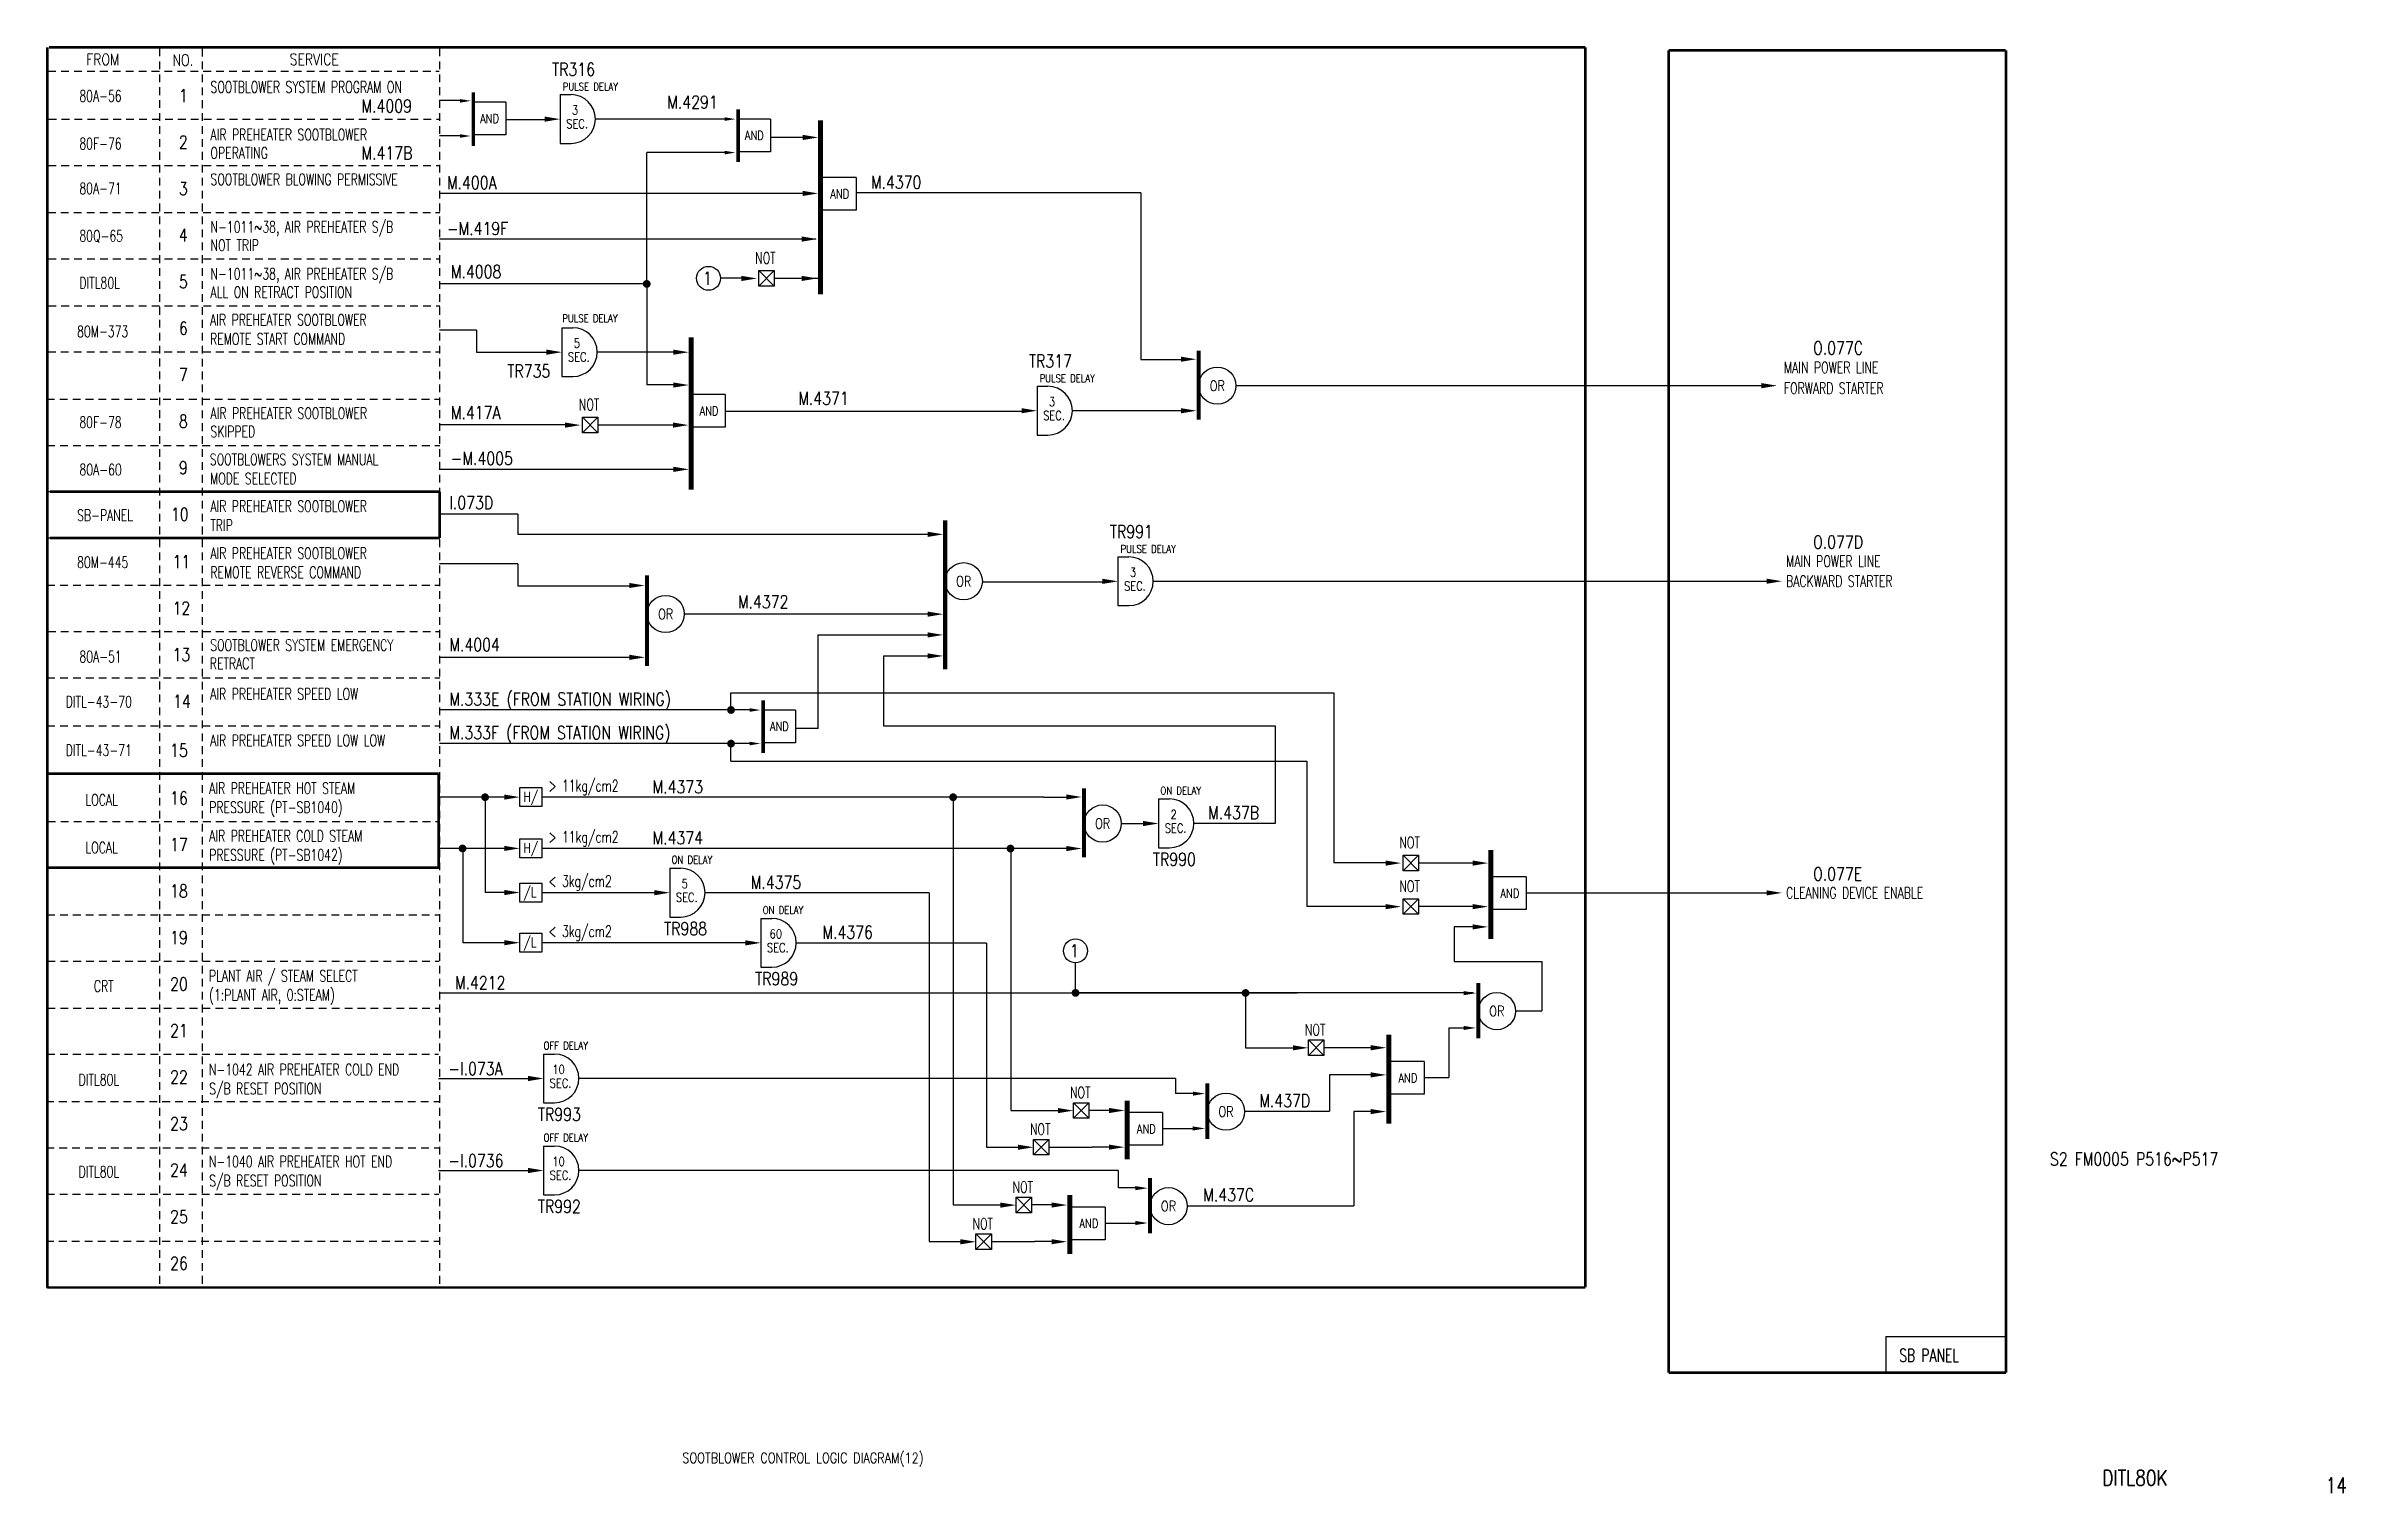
# Model space of a CAD drawing. Extents: x 16 to 461, y -301 to -21.
import ezdxf
from ezdxf.enums import TextEntityAlignment as Align

# ---------------------------------------------------------------- set-up
doc = ezdxf.new("R2010")
doc.units = 0
doc.header["$MEASUREMENT"] = 0
doc.linetypes.add('CENTER', pattern=[20, 8.8, -1, 0.4, -1, 8.8])
doc.linetypes.add('HIDDEN', pattern=[4, 1.5, -1, 1.5])
for name, color, linetype in [('CEN', 1, 'CENTER'), ('CON', 4, 'CONTINUOUS'), ('DCS', 7, 'CONTINUOUS'), ('HID', 2, 'HIDDEN')]:
    doc.layers.add(name, color=color, linetype=linetype)
doc.styles.add('ROMANS', font='romans', dxfattribs={"width": 0.8})

msp = doc.modelspace()

# ---------------------------------------------------------------- texts
at = {"layer": 'CON', "style": 'ROMANS', "width": 0.8}
for s, height, p in [('FROM', 2.2, (26.54, -23.71)), ('NO.', 2.2, (42.05, -23.83)), ('SERVICE', 2.2, (67.44, -23.7)), (' 1', 2.5, (41.43, -30.72)), ('PULSE DELAY', 1.5, (120.87, -29)), ('AND', 1.75, (101.37, -35.15)), ('SEC.', 1.75, (118.3, -36.18)), ('3', 1.75, (117.91, -33.52)), (' 2', 2.5, (41.43, -39.72)), ('AND', 1.75, (152.58, -38.42)), (' 3', 2.5, (41.43, -48.72)), ('AND', 1.75, (169.12, -49.72)), (' 4', 2.5, (41.43, -57.72)), (' 5', 2.5, (41.43, -66.72)), ('1', 2.5, (143.52, -66.05)), (' 6', 2.5, (41.43, -75.72)), ('PULSE DELAY', 1.5, (120.79, -73.81)), ('5', 1.75, (118.25, -78.62)), (' 7', 2.5, (41.43, -84.72)), ('SEC.', 1.75, (118.63, -81.28)), ('PULSE DELAY', 1.5, (213.13, -85.43)), ('OR', 2, (242.15, -86.85)), (' 8', 2.5, (41.43, -93.72)), ('AND', 1.75, (143.82, -91.72)), ('SEC.', 1.75, (210.57, -92.61)), ('3', 1.75, (210.18, -89.95)), (' 9', 2.5, (41.43, -102.72)), ('10', 2.5, (41.43, -111.72)), ('11', 2.5, (41.73, -120.89)), ('PULSE DELAY', 1.5, (228.79, -118.43)), ('OR', 2, (193.1, -124.69)), ('3', 1.75, (225.83, -122.96)), ('12', 2.5, (41.73, -129.89)), ('SEC.', 1.75, (226.22, -125.62)), ('OR', 2, (135.43, -131.03)), ('13', 2.5, (41.73, -138.89)), ('14', 2.5, (41.84, -147.94)), ('AND', 1.75, (157.43, -152.78)), ('15', 2.5, (41.27, -157.4)), ('ON DELAY', 1.5, (235.09, -165.2)), ('16', 2.5, (41.27, -166.64)), ('2', 1.75, (233.7, -169.81)), ('OR', 2, (219.97, -171.57)), ('SEC.', 1.75, (234.09, -172.47)), ('17', 2.5, (41.27, -175.64)), ('ON DELAY', 1.5, (140.52, -178.59)), ('5', 1.75, (139.13, -183.2)), ('18', 2.5, (41.27, -184.64)), ('SEC.', 1.75, (139.52, -185.86)), ('AND', 1.75, (298.75, -185.06)), ('ON DELAY', 1.5, (158.14, -188.31)), ('19', 2.5, (41.27, -193.64)), ('SEC.', 1.75, (157.13, -195.58)), ('60', 1.75, (156.74, -192.92)), ('1', 2.5, (214.5, -196.2)), ('20', 2.5, (41.27, -202.64)), ('OR', 2, (296.24, -207.87)), ('21', 2.5, (41.27, -211.64)), ('OFF DELAY', 1.5, (116.1, -214.55)), ('22', 2.5, (41.27, -220.64)), ('SEC.', 1.75, (115.1, -221.82)), ('10', 1.75, (114.71, -219.16)), ('AND', 1.75, (279.04, -220.79)), ('OR', 2, (243.84, -227.32)), ('23', 2.5, (41.27, -229.64)), ('AND', 1.75, (228.42, -230.66)), ('OFF DELAY', 1.5, (116.1, -232.36)), ('24', 2.5, (41.27, -238.64)), ('SEC.', 1.75, (115.1, -239.63)), ('10', 1.75, (114.71, -236.97)), ('OR', 2, (232.72, -245.61)), ('25', 2.5, (41.27, -247.67)), ('AND', 1.75, (217.3, -248.95)), ('26', 2.5, (41.27, -256.67))]:
    msp.add_text(s, height=height, dxfattribs=at).set_placement(p, align=Align.MIDDLE)
at = {"layer": 'CON', "style": 'ROMANS', "width": 0.7}
for s, height, p in [('80A-56', 2.2, (22, -32.55)), ('SOOTBLOWER SYSTEM PROGRAM ON', 2.2, (47.37, -30.81)), ('80F-76', 2.2, (22, -41.77)), ('AIR PREHEATER SOOTBLOWER', 2.2, (47.37, -40.02)), ('OPERATING', 2.2, (47.37, -43.57)), ('80A-71', 2.2, (22, -50.43)), ('SOOTBLOWER BLOWING PERMISSIVE', 2.2, (47.37, -48.68)), ('80Q-65', 2.2, (22, -59.62)), ('N-1011~38, AIR PREHEATER S/B', 2.2, (47.37, -57.88)), ('NOT TRIP', 2.2, (47.37, -61.42)), ('NOT', 2.2, (152.75, -63.9)), ('DITL80L', 2.2, (22, -68.71)), ('N-1011~38, AIR PREHEATER S/B', 2.2, (47.37, -66.96)), ('ALL ON RETRACT POSITION', 2.2, (47.37, -70.51)), ('80M-373', 2.2, (21.57, -78.12)), ('AIR PREHEATER SOOTBLOWER', 2.2, (47.29, -75.86)), ('REMOTE START COMMAND', 2.2, (47.29, -79.56)), ('MAIN POWER LINE', 2.2, (351.78, -85.1)), ('FORWARD STARTER', 2.2, (351.78, -89.1)), ('80F-78', 2.2, (22, -95.69)), ('AIR PREHEATER SOOTBLOWER', 2.2, (47.37, -93.94)), ('NOT', 2.2, (118.63, -92.28)), ('SKIPPED', 2.2, (47.37, -97.49)), ('80A-60', 2.2, (22.02, -104.85)), ('SOOTBLOWERS SYSTEM MANUAL', 2.2, (47.24, -102.88)), ('MODE SELECTED', 2.2, (47.28, -106.57)), ('SB-PANEL', 2.2, (21.57, -113.67)), ('AIR PREHEATER SOOTBLOWER', 2.2, (47.34, -111.93)), ('TRIP', 2.2, (47.34, -115.62)), ('80M-445', 2.2, (21.57, -122.78)), ('AIR PREHEATER SOOTBLOWER', 2.2, (47.34, -121.03)), ('MAIN POWER LINE', 2.2, (352.21, -122.59)), ('REMOTE REVERSE COMMAND', 2.2, (47.34, -124.72)), ('BACKWARD STARTER', 2.2, (352.2, -126.45)), ('SOOTBLOWER SYSTEM EMERGENCY', 2.2, (47.32, -138.8)), ('80A-51', 2.2, (22.01, -141.04)), ('RETRACT', 2.2, (47.24, -142.34)), ('AIR PREHEATER SPEED LOW', 2.2, (47.32, -148.26)), ('DITL-43-70', 2.2, (19.35, -149.76)), ('AIR PREHEATER SPEED LOW LOW', 2.2, (47.32, -157.24)), ('DITL-43-71', 2.2, (19.35, -159.16)), ('AIR PREHEATER HOT STEAM', 2.2, (47.12, -166.5)), ('LOCAL', 2.2, (23.17, -168.75)), ('PRESSURE (PT-SB1040)', 2.2, (47.12, -170.19)), ('AIR PREHEATER COLD STEAM', 2.2, (47.12, -175.72)), ('LOCAL', 2.2, (23.17, -177.98)), ('PRESSURE (PT-SB1042)', 2.2, (47.12, -179.41)), ('NOT', 2.2, (277.38, -177.02)), ('NOT', 2.2, (277.38, -185.46)), ('CLEANING DEVICE ENABLE', 2.2, (352.2, -186.76)), ('PLANT AIR / STEAM SELECT', 2.2, (47.07, -202.81)), ('CRT', 2.2, (24.81, -204.78)), ('(1:PLANT AIR, 0:STEAM)', 2.2, (47.12, -206.5)), ('NOT', 2.2, (259.11, -213.24)), ('DITL80L', 2.2, (21.85, -222.91)), ('S/B RESET POSITION', 2.2, (47.12, -224.63)), ('N-1042 AIR PREHEATER COLD END', 2.2, (47.07, -220.94)), ('NOT', 2.2, (213.66, -225.38)), ('NOT', 2.2, (205.92, -232.48)), ('DITL80L', 2.2, (21.85, -240.71)), ('S/B RESET POSITION', 2.2, (47.12, -242.43)), ('N-1040 AIR PREHEATER HOT END', 2.2, (47.07, -238.74)), ('NOT', 2.2, (202.54, -243.68)), ('NOT', 2.2, (194.8, -250.77)), ('SB PANEL', 2.5, (374.09, -276.46))]:
    msp.add_text(s, height=height, dxfattribs=at).set_placement(p, align=Align.BOTTOM_LEFT)
at = {"layer": 'CON', "lineweight": 9, "style": 'ROMANS', "width": 0.7}
for s, p in [('> 11kg/cm2', (112.73, -165.34)), ('> 11kg/cm2', (112.73, -175.26)), ('< 3kg/cm2', (112.73, -183.81)), ('< 3kg/cm2', (112.73, -193.52))]:
    msp.add_text(s, height=2.2, dxfattribs=at).set_placement(p)
at = {"layer": 'CON', "linetype": 'ByBlock', "style": 'ROMANS', "width": 0.8}
for s, p in [('H/', (107.9, -167.34)), ('H/', (107.9, -177.25)), ('/L', (107.9, -185.8)), ('/L', (107.9, -195.51))]:
    msp.add_text(s, height=1.9, dxfattribs=at).set_placement(p)
at = {"layer": 'CON', "lineweight": 9, "style": 'ROMANS', "width": 0.8}
msp.add_text('SOOTBLOWER CONTROL LOGIC DIAGRAM(12)', height=2, dxfattribs=at).set_placement((138.65, -294.33), align=Align.MIDDLE_LEFT)
for s, p in [('DITL80K', (413.37, -300.59)), ('14', (456.61, -302.02))]:
    msp.add_text(s, height=3, dxfattribs=at).set_placement(p, align=Align.BOTTOM_LEFT)
at = {"layer": 'DCS', "style": 'ROMANS', "width": 0.8}
for s, p in [('TR316', (113.45, -27.65)), ('M.4291', (135.73, -33.98)), ('M.4009', (76.57, -34.73)), ('M.417B', (76.57, -43.83)), ('M.400A', (93.11, -49.54)), ('M.4370', (175.14, -49.47)), ('-M.419F', (93.13, -58.43)), ('M.4008', (93.87, -66.76)), ('O.077C', (357.41, -81.56)), ('TR735', (104.8, -86.01)), ('TR317', (205.71, -84.08)), ('M.4371', (161.08, -91.27)), ('M.417A', (93.87, -94.05)), ('-M.4005', (93.87, -102.91)), ('I.073D', (93.58, -111.5)), ('TR991', (221.37, -117.09)), ('O.077D', (357.41, -119.12)), ('M.4372', (149.41, -130.67)), ('M.4004', (93.58, -138.98)), ('M.333E (FROM STATION WIRING)', (93.58, -149.5)), ('M.333F (FROM STATION WIRING)', (93.58, -156)), ('M.4373', (132.89, -166.47)), ('M.437B', (240.38, -171.46)), ('M.4374', (132.89, -176.34)), ('TR990', (229.69, -180.5)), ('M.4375', (151.88, -184.93)), ('O.077E', (357.41, -183.33)), ('TR988', (135.13, -193.9)), ('M.4376', (165.75, -194.6)), ('M.4212', (94.66, -204.37)), ('TR989', (152.74, -203.61)), ('-I.073A', (93.42, -221.01)), ('TR993', (110.7, -229.85)), ('M.437D', (250.27, -227.21)), ('-I.0736', (93.42, -238.81)), ('TR992', (110.7, -247.66)), ('M.437C', (239.43, -245.42))]:
    msp.add_text(s, height=2.5, dxfattribs=at).set_placement(p, align=Align.BOTTOM_LEFT)
at = {"layer": 'DCS', "lineweight": 15, "style": 'ROMANS', "width": 0.8}
msp.add_text('S2 FM0005 P516~P517', height=2.5, dxfattribs=at).set_placement((403.25, -238.49), align=Align.BOTTOM_LEFT)

# ---------------------------------------------------------------- blocks, each defined once
blk = doc.blocks.new('LEADER')
at = {"layer": 'CON'}
blk.add_solid([(0.85, -0.57), (0.85, -1.57), (3.85, -1.07)], dxfattribs=at)

# ---------------------------------------------------------------- linework, layer by layer
at = {"layer": 'CEN', "const_width": 0.5}
for points in [[(15.82, -21.4), (15.82, -261.35)], [(313.34, -21.36), (16.14, -21.36)], [(313.34, -21.36), (313.34, -261.35)], [(394.71, -21.93), (329.46, -21.93)], [(329.46, -21.93), (329.46, -277.83)], [(394.73, -277.83), (394.73, -21.93)], [(16.35, -107.36), (91.71, -107.35)], [(91.71, -116.3), (91.71, -107.35)], [(16.35, -116.32), (91.71, -116.3)], [(91.51, -161.93), (15.82, -161.93)], [(91.51, -180.13), (91.51, -161.93)], [(91.59, -180.13), (15.89, -180.13)], [(313.34, -261.35), (15.82, -261.35)], [(329.46, -277.83), (394.72, -277.83)]]:
    msp.add_lwpolyline(points, dxfattribs=at)
at = {"layer": 'CON'}
for p, q in [((115.03, -30.53), (117.13, -30.53)), ((115.03, -30.53), (115.03, -39.98)), ((96.63, -31.69), (91.68, -31.69)), ((104.52, -32), (98.17, -32)), ((104.52, -32), (104.52, -38.3)), ((104.53, -35.34), (113.3, -35.34)), ((147.5, -35.24), (121.86, -35.24)), ((155.73, -35.27), (149.39, -35.27)), ((155.73, -35.27), (155.73, -41.57)), ((96.54, -38.5), (91.68, -38.5)), ((104.52, -38.3), (98.17, -38.3)), ((115.03, -39.98), (117.13, -39.98)), ((163.33, -38.81), (155.73, -38.81)), ((147.45, -41.75), (131.77, -41.75)), ((131.77, -67.15), (131.77, -41.75)), ((155.73, -41.57), (149.39, -41.57)), ((172.27, -46.57), (165.93, -46.57)), ((172.27, -46.57), (172.27, -52.87)), ((163.49, -49.64), (91.68, -49.64)), ((172.27, -52.87), (165.93, -52.87)), ((227.35, -49.52), (172.26, -49.52)), ((227.35, -49.52), (227.35, -81.77)), ((164.51, -58.5), (91.68, -58.5)), ((151.26, -66.07), (146.05, -66.07)), ((153.45, -64.57), (156.45, -67.57)), ((156.45, -64.57), (153.45, -67.57)), ((153.45, -67.57), (153.45, -64.57)), ((153.45, -64.57), (156.45, -64.57)), ((156.45, -64.57), (156.45, -67.57)), ((165.2, -66.09), (156.45, -66.09)), ((131.77, -67.15), (91.68, -67.15)), ((131.77, -67.15), (131.77, -86.71)), ((156.45, -67.57), (153.45, -67.57)), ((115.36, -75.63), (117.46, -75.63)), ((115.36, -75.63), (115.36, -85.08)), ((98.81, -76.1), (91.68, -76.1)), ((98.81, -76.1), (98.81, -80.36)), ((98.81, -80.36), (113.36, -80.36)), ((137.2, -80.36), (122.23, -80.36)), ((227.35, -81.77), (236.51, -81.77)), ((115.36, -85.08), (117.46, -85.08)), ((137.2, -86.71), (131.77, -86.71)), ((146.97, -88.57), (140.63, -88.57)), ((146.97, -88.57), (146.97, -94.87)), ((207.29, -86.96), (209.39, -86.96)), ((207.29, -86.96), (207.29, -96.41)), ((245.75, -86.84), (348.78, -86.84)), ((119.33, -92.95), (122.33, -95.95)), ((122.33, -92.95), (119.33, -95.95)), ((119.33, -95.95), (119.33, -92.95)), ((119.33, -92.95), (122.33, -92.95)), ((122.33, -92.95), (122.33, -95.95)), ((146.97, -91.77), (195.4, -91.77)), ((195.4, -91.77), (205.56, -91.77)), ((236.13, -91.68), (214.12, -91.68)), ((117.15, -94.44), (91.75, -94.44)), ((122.33, -95.95), (119.33, -95.95)), ((138.22, -94.47), (122.32, -94.47)), ((146.97, -94.87), (140.63, -94.87)), ((207.29, -96.41), (209.39, -96.41)), ((138.08, -103.04), (91.68, -103.04)), ((106.83, -111.69), (91.69, -111.69)), ((106.83, -111.69), (106.83, -115.57)), ((106.83, -115.57), (187.83, -115.57)), ((222.94, -119.96), (225.04, -119.96)), ((222.94, -119.96), (222.94, -129.41)), ((106.83, -121.34), (91.69, -121.34)), ((106.83, -121.34), (106.83, -125.56)), ((106.83, -125.56), (129.79, -125.56)), ((196.72, -124.78), (221.14, -124.78)), ((229.77, -124.68), (349.83, -124.68)), ((139.06, -131.02), (187.83, -131.02)), ((222.94, -129.41), (225.04, -129.41)), ((164.95, -135.03), (187.83, -135.03)), ((164.95, -153.17), (164.95, -135.03)), ((129.41, -139.41), (91.68, -139.41)), ((177.59, -139.11), (187.83, -139.11)), ((177.59, -139.11), (177.59, -152.64)), ((148.07, -149.6), (148.07, -146.25)), ((148.07, -146.25), (264.68, -146.25)), ((264.68, -146.25), (264.68, -179.19)), ((152.7, -149.6), (91.68, -149.6)), ((160.58, -149.63), (154.23, -149.63)), ((160.58, -149.63), (160.58, -155.93)), ((164.95, -153.17), (160.57, -153.17)), ((177.59, -152.64), (253.32, -152.64)), ((253.32, -152.64), (253.32, -171.59)), ((145.58, -156.1), (91.68, -156.1)), ((152.46, -156.1), (145.58, -156.1)), ((148.07, -159.52), (148.07, -156.1)), ((148.07, -159.52), (259.48, -159.52)), ((160.58, -155.93), (154.23, -155.93)), ((259.48, -159.52), (259.48, -187.63)), ((105.71, -166.48), (91.51, -166.48)), ((100.53, -166.48), (100.53, -184.94)), ((208.6, -166.49), (111.47, -166.49)), ((191.06, -166.49), (191.06, -245.38)), ((208.6, -166.49), (214.33, -166.49)), ((230.81, -166.82), (230.81, -176.27)), ((230.81, -166.82), (232.91, -166.82)), ((223.57, -171.56), (228.87, -171.56)), ((253.32, -171.59), (237.63, -171.59)), ((105.82, -176.4), (91.51, -176.4)), ((96.17, -176.4), (96.17, -194.66)), ((209.27, -176.4), (111.47, -176.4)), ((202.18, -176.4), (202.18, -227.09)), ((213.95, -176.4), (209.27, -176.4)), ((230.81, -176.27), (232.91, -176.27)), ((278.09, -177.7), (281.09, -180.7)), ((281.09, -177.7), (278.09, -180.7)), ((278.09, -180.7), (278.09, -177.7)), ((278.09, -177.7), (281.09, -177.7)), ((281.09, -177.7), (281.09, -180.7)), ((136.24, -180.21), (136.24, -189.66)), ((136.24, -180.21), (138.34, -180.21)), ((275.9, -179.19), (264.68, -179.19)), ((281.09, -180.7), (278.09, -180.7)), ((292.83, -179.21), (281.09, -179.21)), ((301.9, -181.91), (295.55, -181.91)), ((301.9, -181.91), (301.9, -188.21)), ((105.79, -184.94), (100.53, -184.94)), ((134.84, -184.95), (111.46, -184.95)), ((186.39, -184.98), (143.07, -184.98)), ((186.39, -184.98), (186.39, -252.48)), ((278.09, -186.14), (281.09, -189.14)), ((281.09, -186.14), (278.09, -189.14)), ((278.09, -189.14), (278.09, -186.14)), ((278.09, -186.14), (281.09, -186.14)), ((281.09, -186.14), (281.09, -189.14)), ((301.9, -184.98), (306.66, -184.98)), ((306.66, -184.98), (349.41, -184.98)), ((136.24, -189.66), (138.34, -189.66)), ((153.86, -189.92), (153.86, -199.37)), ((153.86, -189.92), (155.96, -189.92)), ((275.9, -187.63), (259.48, -187.63)), ((281.09, -189.14), (278.09, -189.14)), ((292.83, -187.65), (281.09, -187.65)), ((301.9, -188.21), (295.55, -188.21)), ((105.36, -194.66), (96.17, -194.66)), ((152.47, -194.66), (111.46, -194.66)), ((197.51, -194.69), (160.68, -194.69)), ((197.51, -194.69), (197.51, -234.18)), ((288.01, -191.56), (288.01, -198.25)), ((293.03, -191.56), (288.01, -191.56)), ((153.86, -199.37), (155.96, -199.37)), ((214.72, -204.35), (214.72, -198.52)), ((288.01, -198.25), (304.91, -198.25)), ((304.91, -198.25), (304.91, -207.8)), ((91.68, -204.35), (257.59, -204.35)), ((291.63, -204.35), (214.09, -204.35)), ((247.64, -204.35), (247.64, -214.95)), ((299.84, -207.8), (304.91, -207.8)), ((259.78, -213.45), (262.78, -216.45)), ((262.78, -213.45), (259.78, -216.45)), ((259.78, -213.45), (262.78, -213.45)), ((259.78, -216.45), (259.78, -213.45)), ((262.78, -213.45), (262.78, -216.45)), ((286.95, -211.13), (291.4, -211.13)), ((286.95, -211.13), (286.95, -220.71)), ((111.82, -216.17), (111.82, -225.62)), ((111.82, -216.17), (113.92, -216.17)), ((247.64, -214.95), (258.09, -214.95)), ((262.78, -216.45), (259.78, -216.45)), ((273.13, -214.95), (262.78, -214.95)), ((282.19, -217.64), (275.85, -217.64)), ((282.19, -217.64), (282.19, -223.94)), ((91.51, -220.91), (109.88, -220.91)), ((234.06, -220.94), (118.64, -220.94)), ((234.06, -220.94), (234.06, -223.8)), ((273.13, -220.21), (263.87, -220.21)), ((263.87, -220.21), (263.87, -227.25)), ((282.19, -220.71), (286.95, -220.71)), ((111.82, -225.62), (113.92, -225.62)), ((214.33, -225.6), (217.33, -228.6)), ((217.33, -225.6), (214.33, -228.6)), ((214.33, -225.6), (217.33, -225.6)), ((214.33, -228.6), (214.33, -225.6)), ((217.33, -225.6), (217.33, -228.6)), ((238.49, -223.8), (234.06, -223.8)), ((282.19, -223.94), (275.85, -223.94)), ((202.18, -227.09), (212.64, -227.09)), ((217.33, -228.6), (214.33, -228.6)), ((222.5, -227.09), (217.33, -227.09)), ((231.57, -227.51), (225.22, -227.51)), ((231.57, -227.51), (231.57, -233.81)), ((231.57, -230.58), (238.99, -230.58)), ((247.44, -227.25), (263.87, -227.25)), ((273.32, -227.3), (268.54, -227.3)), ((268.54, -227.3), (268.54, -245.54)), ((111.82, -233.97), (111.82, -243.42)), ((111.82, -233.97), (113.92, -233.97)), ((197.51, -234.18), (204.9, -234.18)), ((206.59, -232.69), (209.59, -235.69)), ((209.59, -232.69), (206.59, -235.69)), ((206.59, -232.69), (209.59, -232.69)), ((206.59, -235.69), (206.59, -232.69)), ((209.59, -235.69), (206.59, -235.69)), ((209.57, -234.18), (217.92, -234.18)), ((209.59, -232.69), (209.59, -235.69)), ((222.69, -234.18), (217.92, -234.18)), ((231.57, -233.81), (225.22, -233.81)), ((91.51, -238.71), (109.88, -238.71)), ((222.95, -238.74), (118.64, -238.74)), ((222.95, -238.74), (222.95, -242.09)), ((111.82, -243.42), (113.92, -243.42)), ((203.21, -243.89), (206.21, -246.89)), ((206.21, -243.89), (203.21, -246.89)), ((203.21, -243.89), (206.21, -243.89)), ((203.21, -246.89), (203.21, -243.89)), ((206.21, -243.89), (206.21, -246.89)), ((227.37, -242.09), (222.95, -242.09)), ((191.06, -245.38), (201.52, -245.38)), ((206.21, -246.89), (203.21, -246.89)), ((211.38, -245.38), (206.21, -245.38)), ((220.45, -245.8), (214.1, -245.8)), ((220.45, -245.8), (220.45, -252.1)), ((220.45, -248.87), (227.87, -248.87)), ((236.32, -245.54), (268.54, -245.54)), ((186.39, -252.48), (193.78, -252.48)), ((195.47, -250.98), (198.47, -253.98)), ((198.47, -250.98), (195.47, -253.98)), ((195.47, -250.98), (198.47, -250.98)), ((195.47, -253.98), (195.47, -250.98)), ((198.45, -252.48), (206.8, -252.48)), ((198.47, -250.98), (198.47, -253.98)), ((211.57, -252.48), (206.8, -252.48)), ((220.45, -252.1), (214.1, -252.1)), ((198.47, -253.98), (195.47, -253.98)), ((371.5, -270.82), (371.5, -277.78)), ((371.5, -270.82), (394.65, -270.82))]:
    msp.add_line(p, q, dxfattribs=at)
for points, const_width in [([(98.22, -30.06), (98.22, -40.49)], 0.7), ([(149.43, -33.37), (149.43, -43.55)], 0.7), ([(165.4, -35.49), (165.4, -69.18)], 1), ([(140.36, -77.49), (140.36, -106.99)], 1), ([(238.55, -80.04), (238.55, -93.41)], 0.8), ([(189.5, -112.91), (189.5, -141.72)], 0.8), ([(131.83, -123.56), (131.83, -141.09)], 0.8), ([(154.28, -147.73), (154.28, -157.91)], 0.7), ([(216.37, -164.76), (216.37, -178.14)], 0.8), ([(295.06, -176.68), (295.06, -193.94)], 1), ([(292.64, -202.4), (292.64, -213.15)], 0.8), ([(275.35, -212.42), (275.35, -229.67)], 1), ([(240.24, -221.85), (240.24, -232.6)], 0.8), ([(224.72, -225.17), (224.72, -236.56)], 1), ([(229.12, -240.14), (229.12, -250.89)], 0.8), ([(213.61, -243.46), (213.61, -254.85)], 1)]:
    msp.add_lwpolyline(points, dxfattribs=dict(at, const_width=const_width))
at = {"layer": 'CON', "const_width": 0.75}
for points in [[(131.4, -67.15, 1), (132.15, -67.15, 1)], [(147.7, -149.6, 1), (148.45, -149.6, 1)], [(147.7, -156.1, 1), (148.45, -156.1, 1)], [(100.12, -166.48, 1), (100.87, -166.48, 1)], [(190.67, -166.48, 1), (191.42, -166.48, 1)], [(95.76, -176.4, 1), (96.51, -176.4, 1)], [(201.77, -176.41, 1), (202.52, -176.41, 1)], [(214.35, -204.34, 1), (215.1, -204.34, 1)], [(247.24, -204.36, 1), (247.99, -204.36, 1)]]:
    msp.add_lwpolyline(points, format="xyb", close=True, dxfattribs=at)
at = {"layer": 'CON'}
for points in [[(107.2, -164.62), (111.47, -164.62), (111.47, -168.3), (107.2, -168.3)], [(107.2, -174.54), (111.47, -174.54), (111.47, -178.21), (107.2, -178.21)], [(107.2, -183.08), (111.47, -183.08), (111.47, -186.76), (107.2, -186.76)], [(107.2, -192.8), (111.47, -192.8), (111.47, -196.47), (107.2, -196.47)]]:
    msp.add_lwpolyline(points, close=True, dxfattribs=at)
for centre, radius in [((143.73, -66.07), 2.32), ((242.15, -86.85), 3.6), ((193.1, -124.69), 3.6), ((135.43, -131.03), 3.6), ((219.97, -171.57), 3.6), ((214.71, -196.21), 2.32), ((296.24, -207.87), 3.6), ((243.84, -227.32), 3.6), ((232.72, -245.61), 3.6)]:
    msp.add_circle(centre, radius, dxfattribs=at)
for centre in [(117.13, -35.25), (117.46, -80.35), (209.39, -91.68), (225.04, -124.69), (232.91, -171.54), (138.34, -184.94), (155.96, -194.65), (113.92, -220.89), (113.92, -238.7)]:
    msp.add_arc(centre, 4.72, 270, 90, dxfattribs=at)
for points in [[(112.03, -34.77), (112.03, -35.77), (115.03, -35.27)], [(112.36, -79.86), (112.36, -80.86), (115.36, -80.36)], [(347.43, -86.34), (347.43, -87.34), (350.43, -86.84)], [(204.29, -91.19), (204.29, -92.19), (207.29, -91.69)], [(219.94, -124.2), (219.94, -125.2), (222.94, -124.7)], [(348.41, -124.18), (348.41, -125.18), (351.41, -124.68)], [(227.81, -171.06), (227.81, -172.06), (230.81, -171.56)], [(133.24, -184.45), (133.24, -185.45), (136.24, -184.95)], [(348.41, -184.49), (348.41, -185.49), (351.41, -184.99)], [(150.86, -194.16), (150.86, -195.16), (153.86, -194.66)], [(108.82, -220.41), (108.82, -221.41), (111.82, -220.91)], [(108.82, -238.21), (108.82, -239.21), (111.82, -238.71)]]:
    msp.add_solid(points, dxfattribs=at)
at = {"layer": 'CON', "lineweight": 13}
for points in [[(104.2, -165.96), (104.2, -166.96), (107.2, -166.46)], [(104.2, -175.88), (104.2, -176.88), (107.2, -176.38)], [(104.2, -184.42), (104.2, -185.42), (107.2, -184.92)], [(104.2, -194.13), (104.2, -195.13), (107.2, -194.63)]]:
    msp.add_solid(points, dxfattribs=at)
at = {"layer": 'HID'}
for p, q in [((37.5, -21.61), (37.5, -261.35)), ((45.78, -21.62), (45.78, -261.35)), ((91.68, -21.61), (91.68, -261.35)), ((15.98, -26.01), (91.59, -26.01)), ((16.07, -35.27), (91.68, -35.27)), ((16, -44.22), (91.75, -44.22)), ((15.93, -53.35), (91.75, -53.35)), ((16, -62.3), (91.75, -62.3)), ((16, -71.37), (91.75, -71.37)), ((15.93, -80.32), (91.63, -80.32)), ((15.71, -89.45), (91.71, -89.45)), ((15.78, -98.4), (91.71, -98.4)), ((15.85, -107.35), (91.71, -107.35)), ((16, -116.3), (91.71, -116.3)), ((15.78, -125.43), (91.71, -125.43)), ((15.93, -134.39), (91.71, -134.39)), ((15.78, -143.4), (91.71, -143.4)), ((15.78, -152.66), (91.71, -152.66)), ((15.82, -161.92), (91.43, -161.92)), ((15.91, -171.18), (91.52, -171.18)), ((15.83, -180.13), (91.59, -180.13)), ((15.76, -189.26), (91.59, -189.26)), ((15.83, -198.22), (91.59, -198.22)), ((15.83, -207.28), (91.59, -207.28)), ((15.76, -216.23), (91.47, -216.23)), ((15.55, -225.36), (91.55, -225.36)), ((15.62, -234.32), (91.55, -234.32)), ((15.69, -243.27), (91.55, -243.27)), ((15.55, -252.4), (91.55, -252.4)), ((15.62, -261.35), (91.55, -261.35))]:
    msp.add_line(p, q, dxfattribs=at)

# ---------------------------------------------------------------- block references
at = {"layer": 'CON'}
for p, xscale, yscale, zscale in [((95.02, -30.98), 0.6999999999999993, 0.6999999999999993, 0.6999999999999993), ((95.02, -30.98), 0.6999999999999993, 0.6999999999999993, 0.6999999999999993), ((146.24, -34.51), 0.6999999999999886, 0.6999999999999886, 0.6999999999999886), ((146.24, -34.51), 0.6999999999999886, 0.6999999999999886, 0.6999999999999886), ((95.02, -37.78), 0.6999999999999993, 0.6999999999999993, 0.6999999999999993), ((95.02, -37.78), 0.6999999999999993, 0.6999999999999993, 0.6999999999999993), ((146.24, -40.99), 0.6999999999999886, 0.6999999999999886, 0.6999999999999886), ((151.09, -148.86), 0.6999999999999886, 0.6999999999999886, 0.6999999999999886), ((151.09, -148.86), 0.6999999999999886, 0.6999999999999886, 0.6999999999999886), ((151.09, -155.34), 0.6999999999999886, 0.6999999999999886, 0.6999999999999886), ((289.16, -203.53), 0.8000000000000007, 0.8000000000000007, 0.8000000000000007), ((289.14, -210.27), 0.8000000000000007, 0.8000000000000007, 0.8000000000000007), ((236.75, -222.98), 0.8000000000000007, 0.8000000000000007, 0.8000000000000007), ((236.73, -229.72), 0.8000000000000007, 0.8000000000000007, 0.8000000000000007), ((225.63, -241.27), 0.8000000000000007, 0.8000000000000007, 0.8000000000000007), ((225.61, -248.01), 0.8000000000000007, 0.8000000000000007, 0.8000000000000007)]:
    msp.add_blockref('LEADER', p, dxfattribs=dict(at, xscale=xscale, yscale=yscale, zscale=zscale))
for p in [(161.11, -37.74), (161.11, -48.57), (160.91, -57.4), (149.24, -65.02), (160.91, -65.02), (136.07, -79.29), (234.25, -80.65), (136.07, -85.65), (234.28, -90.62), (115.13, -93.4), (136, -93.4), (136.07, -101.96), (185.28, -114.54), (127.53, -124.44), (185.28, -129.98), (185.28, -134), (127.56, -138.34), (185.28, -138.07), (212.07, -165.37), (212.1, -175.34), (273.88, -178.15), (290.7, -178.15), (290.7, -178.15), (273.88, -186.58), (290.7, -186.58), (290.7, -186.58), (290.7, -190.5), (255.92, -213.9), (270.99, -213.88), (270.99, -213.88), (270.99, -219.14), (270.99, -219.14), (210.46, -226.05), (220.36, -226.03), (220.36, -226.03), (270.99, -226.24), (202.73, -233.14), (220.36, -233.12), (199.35, -244.34), (209.24, -244.32), (209.24, -244.32), (191.61, -251.43), (209.24, -251.42)]:
    msp.add_blockref('LEADER', p, dxfattribs=at)

msp.set_redraw_order([(e.dxf.handle, doc.entitydb.next_handle()) for e in msp.query("TEXT MTEXT ATTDEF DIMENSION ARC_DIMENSION")])  # texts and dimensions are drawn at this point

doc.saveas('drawing.dxf')
